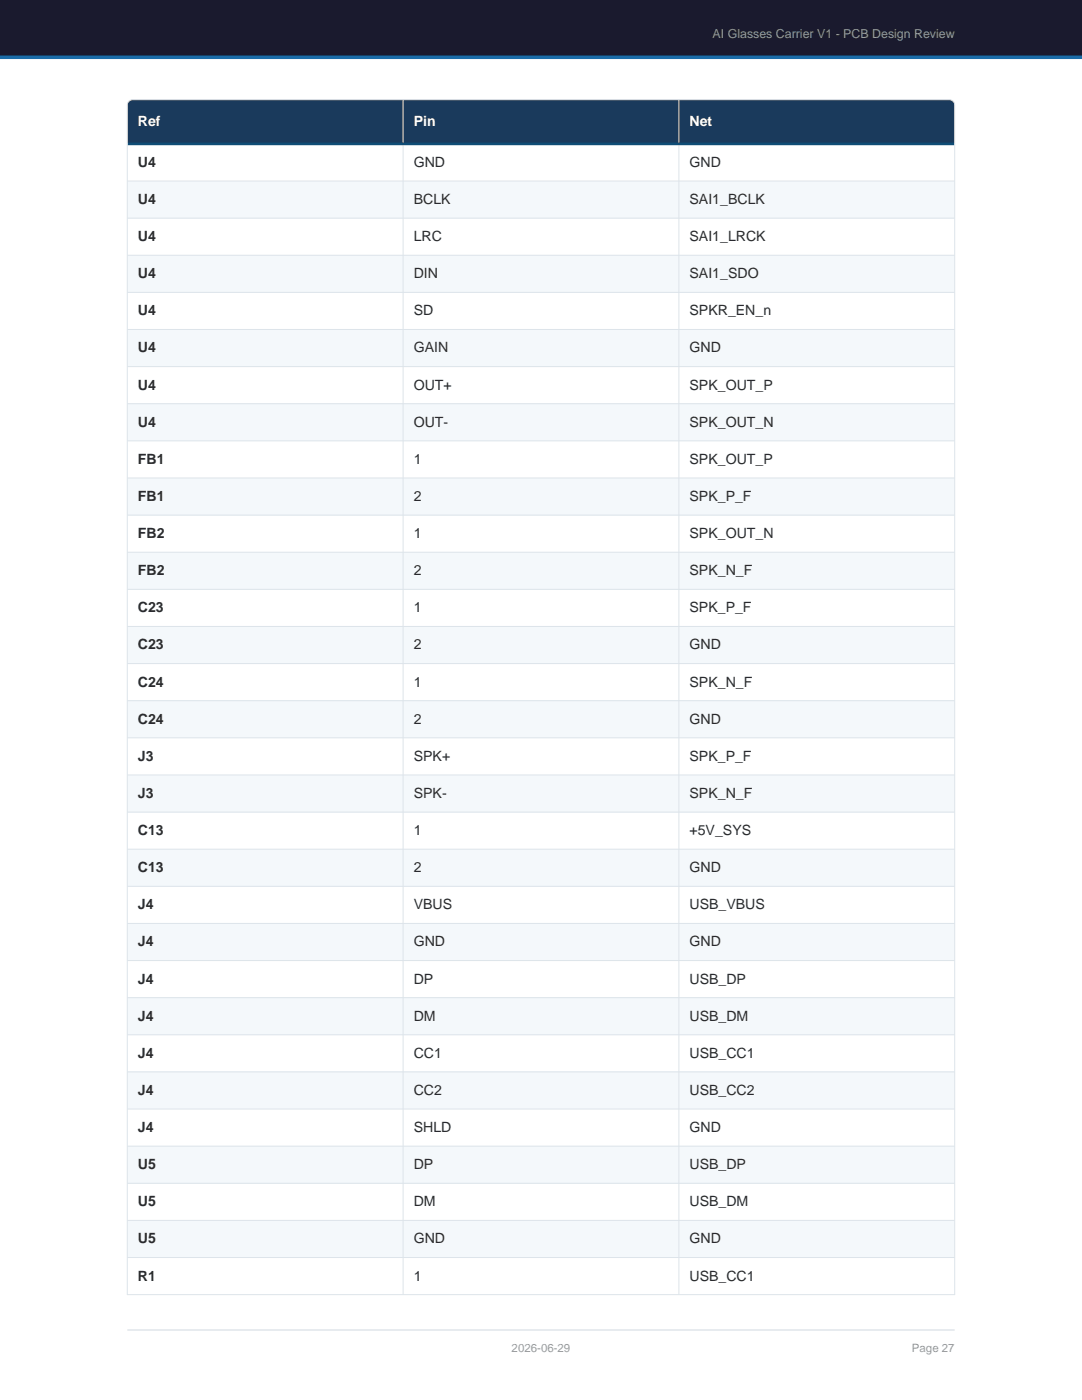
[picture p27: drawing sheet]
<svg xmlns="http://www.w3.org/2000/svg" width="216mm" height="279mm" viewBox="0 0 216 279" stroke-linecap="round" stroke-linejoin="round" font-family="sans-serif">
<defs><g id="words">
<g font-size="2.8" fill="#fff">
<text x="27.5" y="25.2">Ref</text>
<text x="82.5" y="25.2">Pin</text>
<text x="137.6" y="25.2">Net</text>
</g>
<g font-size="2.8" fill="#2c2c2c">
<text x="27.5" y="33.3">U4</text>
<text x="82.5" y="33.3">GND</text>
<text x="137.6" y="33.3">GND</text>
<text x="27.5" y="40.7">U4</text>
<text x="82.5" y="40.7">BCLK</text>
<text x="137.6" y="40.7">SAI1_BCLK</text>
<text x="27.5" y="48.1">U4</text>
<text x="82.5" y="48.1">LRC</text>
<text x="137.6" y="48.1">SAI1_LRCK</text>
<text x="27.5" y="55.5">U4</text>
<text x="82.5" y="55.5">DIN</text>
<text x="137.6" y="55.5">SAI1_SDO</text>
<text x="27.5" y="62.9">U4</text>
<text x="82.5" y="62.9">SD</text>
<text x="137.6" y="62.9">SPKR_EN_n</text>
<text x="27.5" y="70.3">U4</text>
<text x="82.5" y="70.3">GAIN</text>
<text x="137.6" y="70.3">GND</text>
<text x="27.5" y="77.8">U4</text>
<text x="82.5" y="77.8">OUT+</text>
<text x="137.6" y="77.8">SPK_OUT_P</text>
<text x="27.5" y="85.2">U4</text>
<text x="82.5" y="85.2">OUT-</text>
<text x="137.6" y="85.2">SPK_OUT_N</text>
<text x="27.5" y="92.6">FB1</text>
<text x="82.5" y="92.6">1</text>
<text x="137.6" y="92.6">SPK_OUT_P</text>
<text x="27.5" y="100">FB1</text>
<text x="82.5" y="100">2</text>
<text x="137.6" y="100">SPK_P_F</text>
<text x="27.5" y="107.4">FB2</text>
<text x="82.5" y="107.4">1</text>
<text x="137.6" y="107.4">SPK_OUT_N</text>
<text x="27.5" y="114.8">FB2</text>
<text x="82.5" y="114.8">2</text>
<text x="137.6" y="114.8">SPK_N_F</text>
<text x="27.5" y="122.2">C23</text>
<text x="82.5" y="122.2">1</text>
<text x="137.6" y="122.2">SPK_P_F</text>
<text x="27.5" y="129.6">C23</text>
<text x="82.5" y="129.6">2</text>
<text x="137.6" y="129.6">GND</text>
<text x="27.5" y="137">C24</text>
<text x="82.5" y="137">1</text>
<text x="137.6" y="137">SPK_N_F</text>
<text x="27.5" y="144.4">C24</text>
<text x="82.5" y="144.4">2</text>
<text x="137.6" y="144.4">GND</text>
<text x="27.5" y="151.8">J3</text>
<text x="82.5" y="151.8">SPK+</text>
<text x="137.6" y="151.8">SPK_P_F</text>
<text x="27.5" y="159.2">J3</text>
<text x="82.5" y="159.2">SPK-</text>
<text x="137.6" y="159.2">SPK_N_F</text>
<text x="27.5" y="166.7">C13</text>
<text x="82.5" y="166.7">1</text>
<text x="137.6" y="166.7">+5V_SYS</text>
<text x="27.5" y="174.1">C13</text>
<text x="82.5" y="174.1">2</text>
<text x="137.6" y="174.1">GND</text>
<text x="27.5" y="181.5">J4</text>
<text x="82.5" y="181.5">VBUS</text>
<text x="137.6" y="181.5">USB_VBUS</text>
<text x="27.5" y="188.9">J4</text>
<text x="82.5" y="188.9">GND</text>
<text x="137.6" y="188.9">GND</text>
<text x="27.5" y="196.3">J4</text>
<text x="82.5" y="196.3">DP</text>
<text x="137.6" y="196.3">USB_DP</text>
<text x="27.5" y="203.7">J4</text>
<text x="82.5" y="203.7">DM</text>
<text x="137.6" y="203.7">USB_DM</text>
<text x="27.5" y="211.1">J4</text>
<text x="82.5" y="211.1">CC1</text>
<text x="137.6" y="211.1">USB_CC1</text>
<text x="27.5" y="218.5">J4</text>
<text x="82.5" y="218.5">CC2</text>
<text x="137.6" y="218.5">USB_CC2</text>
<text x="27.5" y="225.9">J4</text>
<text x="82.5" y="225.9">SHLD</text>
<text x="137.6" y="225.9">GND</text>
<text x="27.5" y="233.3">U5</text>
<text x="82.5" y="233.3">DP</text>
<text x="137.6" y="233.3">USB_DP</text>
<text x="27.5" y="240.7">U5</text>
<text x="82.5" y="240.7">DM</text>
<text x="137.6" y="240.7">USB_DM</text>
<text x="27.5" y="248.1">U5</text>
<text x="82.5" y="248.1">GND</text>
<text x="137.6" y="248.1">GND</text>
<text x="27.5" y="255.6">R1</text>
<text x="82.5" y="255.6">1</text>
<text x="137.6" y="255.6">USB_CC1</text>
</g>
<text font-size="2.5" fill="#89a" x="142.2" y="7.6">AI Glasses Carrier V1 - PCB Design Review</text>
<g font-size="2.3" fill="#999">
<text x="102.1" y="269.7">2026-06-29</text>
<text x="182" y="269.7">Page 27</text>
</g>
</g></defs>
<path d="M0 0h215.9v11.4h-215.9z" fill-rule="evenodd" fill="#1a1a2e"/>
<path d="M0 11.4h215.9" fill="none" stroke="#1b6ca8" stroke-width=".71" stroke-linecap="butt"/>
<path d="M25.4 265.4h165.1" fill="none" stroke="#d0d8e0" stroke-width=".2"/>
<path d="M25.4 19.9h165.1v8.8h-165.1z" fill-rule="evenodd" fill="#1a3a5c"/>
<g fill="#f4f8fb">
<path d="M25.4 36.1h165.1v7.4h-165.1z" fill-rule="evenodd"/>
<path d="M25.4 50.9h165.1v7.4h-165.1z" fill-rule="evenodd"/>
<path d="M25.4 65.8h165.1v7.4h-165.1z" fill-rule="evenodd"/>
<path d="M25.4 80.6h165.1v7.4h-165.1z" fill-rule="evenodd"/>
<path d="M25.4 95.4h165.1v7.4h-165.1z" fill-rule="evenodd"/>
<path d="M25.4 110.2h165.1v7.4h-165.1z" fill-rule="evenodd"/>
<path d="M25.4 125h165.1v7.4h-165.1z" fill-rule="evenodd"/>
<path d="M25.4 139.8h165.1v7.4h-165.1z" fill-rule="evenodd"/>
<path d="M25.4 154.7h165.1v7.4h-165.1z" fill-rule="evenodd"/>
<path d="M25.4 169.5h165.1v7.4h-165.1z" fill-rule="evenodd"/>
<path d="M25.4 184.3h165.1v7.4h-165.1z" fill-rule="evenodd"/>
<path d="M25.4 199.1h165.1v7.4h-165.1z" fill-rule="evenodd"/>
<path d="M25.4 213.9h165.1v7.4h-165.1z" fill-rule="evenodd"/>
<path d="M25.4 228.7h165.1v7.4h-165.1z" fill-rule="evenodd"/>
<path d="M25.4 243.6h165.1v7.4h-165.1z" fill-rule="evenodd"/>
</g>
<g fill="none" stroke="#dde4ea" stroke-width=".2">
<path d="M80.4 19.9v238.5M135.5 19.9v238.5M25.4 28.7v-7.7l.3-.8 .8-.3h162.9l.8 .3 .3 .8v7.7M25.4 28.7h165.1M25.4 36.1h165.1M25.4 28.7v229.7h165.1v-229.7M25.4 43.5h165.1M25.4 50.9h165.1M25.4 58.3h165.1M25.4 65.8h165.1M25.4 73.2h165.1M25.4 80.6h165.1"/>
<path d="M25.4 88h165.1M25.4 95.4h165.1M25.4 102.8h165.1M25.4 110.2h165.1M25.4 117.6h165.1M25.4 125h165.1M25.4 132.4h165.1M25.4 139.8h165.1M25.4 147.2h165.1M25.4 154.7h165.1M25.4 162.1h165.1M25.4 169.5h165.1"/>
<path d="M25.4 176.9h165.1M25.4 184.3h165.1M25.4 191.7h165.1M25.4 199.1h165.1M25.4 206.5h165.1M25.4 213.9h165.1M25.4 221.3h165.1M25.4 228.7h165.1M25.4 236.1h165.1M25.4 243.6h165.1M25.4 251h165.1"/>
</g>
<path d="M25.4 28.7h165.1" fill="none" stroke="#0f4c75" stroke-width=".53"/>
<use href="#words"/>
</svg>
